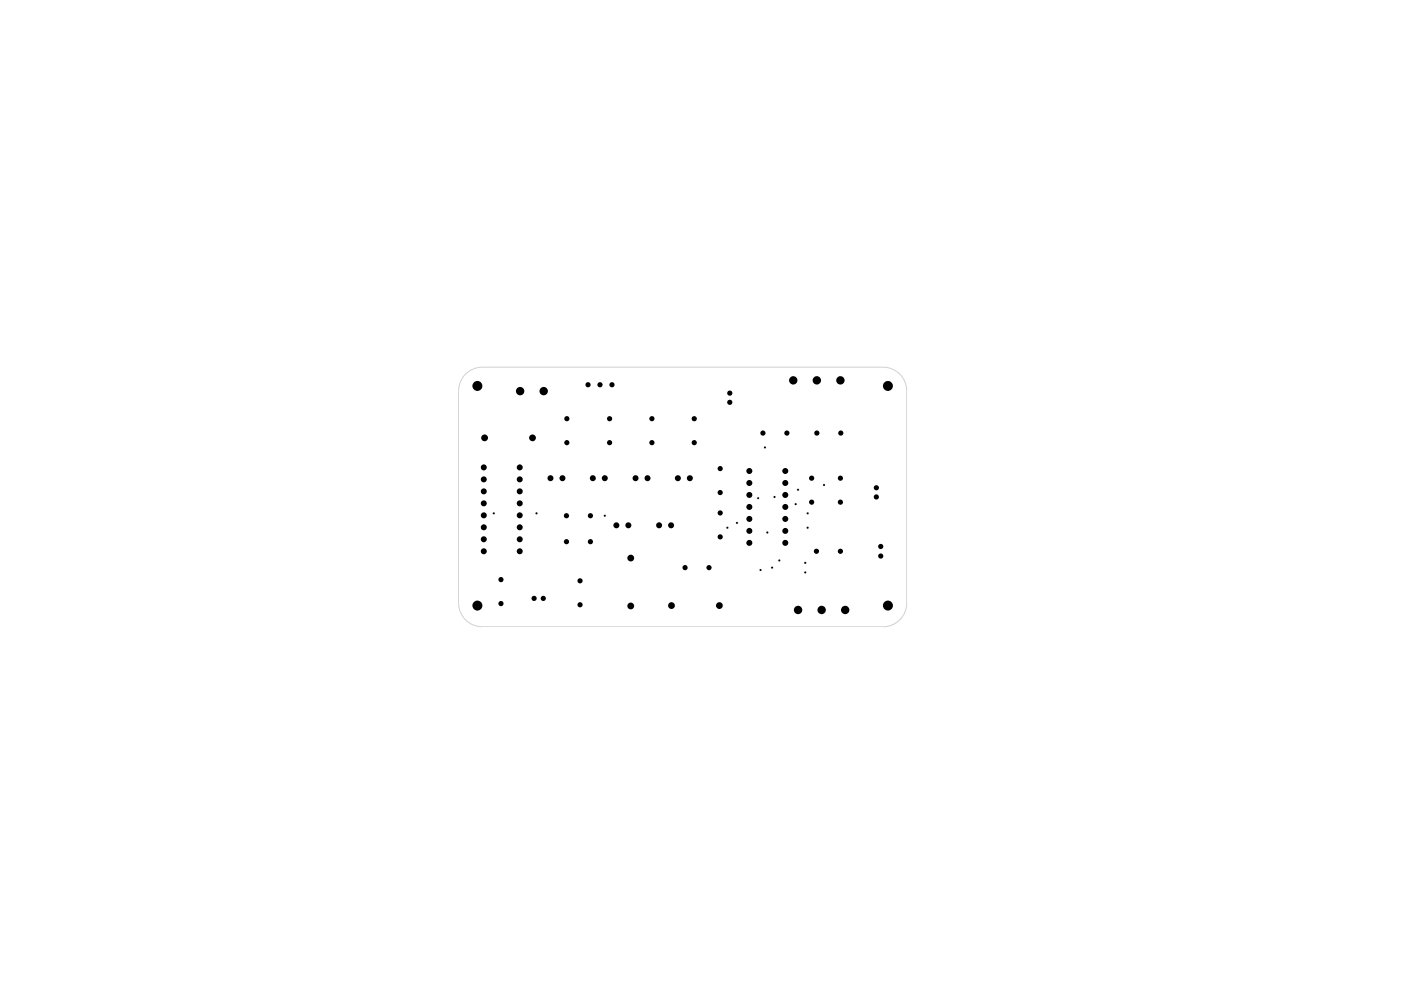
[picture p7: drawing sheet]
<svg xmlns="http://www.w3.org/2000/svg" width="297mm" height="210mm" viewBox="0 0 297 210" stroke-linecap="round" stroke-linejoin="round" font-family="sans-serif">
<path d="M99 79a5 5 0 0 1 3.2-1.1h85a5 5 0 0 1 5 4.9v45.1a5 5 0 0 1-5 5h-85a5 5 0 0 1-5-5v-45.1a5 5 0 0 1 1.8-3.8z" fill="none" stroke="#d0d2cd" stroke-width=".21"/>
<g fill="#000">
<circle cx="101.2" cy="81.8" r="1.06"/>
<circle cx="102.6" cy="99.1" r=".47"/>
<circle cx="102.6" cy="99.1" r=".64"/>
<circle cx="102.7" cy="92.8" r=".72"/>
<circle cx="102.7" cy="92.8" r=".55"/>
<circle cx="110.2" cy="99.1" r=".47"/>
<circle cx="110.2" cy="99.1" r=".64"/>
<circle cx="110.3" cy="82.9" r=".89"/>
<circle cx="110.3" cy="82.9" r=".72"/>
<circle cx="112.9" cy="92.8" r=".72"/>
<circle cx="112.9" cy="92.8" r=".55"/>
<circle cx="115.3" cy="82.9" r=".89"/>
<circle cx="115.3" cy="82.9" r=".72"/>
<circle cx="120.2" cy="93.9" r=".38"/>
<circle cx="120.2" cy="88.8" r=".38"/>
<circle cx="120.2" cy="88.8" r=".55"/>
<circle cx="120.2" cy="93.9" r=".55"/>
<circle cx="124.7" cy="81.6" r=".38"/>
<circle cx="124.7" cy="81.6" r=".55"/>
<circle cx="127.2" cy="81.6" r=".38"/>
<circle cx="127.2" cy="81.6" r=".55"/>
<circle cx="129.2" cy="93.9" r=".38"/>
<circle cx="129.2" cy="88.8" r=".38"/>
<circle cx="129.2" cy="88.8" r=".55"/>
<circle cx="129.2" cy="93.9" r=".55"/>
<circle cx="129.7" cy="81.6" r=".38"/>
<circle cx="129.8" cy="81.6" r=".55"/>
<circle cx="138.2" cy="93.9" r=".38"/>
<circle cx="138.2" cy="88.8" r=".38"/>
<circle cx="138.2" cy="88.8" r=".55"/>
<circle cx="138.2" cy="93.9" r=".55"/>
<circle cx="147.2" cy="93.9" r=".38"/>
<circle cx="147.2" cy="88.8" r=".38"/>
<circle cx="147.2" cy="88.8" r=".55"/>
<circle cx="147.2" cy="93.9" r=".55"/>
<circle cx="152.7" cy="99.4" r=".38"/>
<circle cx="152.7" cy="99.4" r=".55"/>
<circle cx="154.7" cy="85.3" r=".38"/>
<circle cx="154.7" cy="83.4" r=".38"/>
<circle cx="154.7" cy="85.3" r=".55"/>
<circle cx="154.7" cy="83.4" r=".55"/>
<circle cx="158.9" cy="99.9" r=".47"/>
<circle cx="158.9" cy="99.9" r=".64"/>
<circle cx="161.8" cy="91.8" r=".38"/>
<circle cx="161.8" cy="91.8" r=".55"/>
<circle cx="166.5" cy="99.9" r=".47"/>
<circle cx="166.5" cy="99.9" r=".64"/>
<circle cx="166.8" cy="91.8" r=".38"/>
<circle cx="166.8" cy="91.8" r=".55"/>
<circle cx="168.2" cy="80.6" r=".89"/>
<circle cx="168.2" cy="80.6" r=".72"/>
<circle cx="173.2" cy="91.8" r=".38"/>
<circle cx="173.2" cy="80.6" r=".89"/>
<circle cx="173.2" cy="80.6" r=".72"/>
<circle cx="173.2" cy="91.8" r=".55"/>
<circle cx="178.2" cy="80.6" r=".89"/>
<circle cx="178.2" cy="80.6" r=".72"/>
<circle cx="178.3" cy="91.8" r=".38"/>
<circle cx="178.3" cy="91.8" r=".55"/>
<circle cx="188.3" cy="81.8" r="1.06"/>
<circle cx="102.6" cy="104.2" r=".47"/>
<circle cx="102.6" cy="109.3" r=".47"/>
<circle cx="102.6" cy="114.3" r=".47"/>
<circle cx="102.6" cy="101.6" r=".47"/>
<circle cx="102.6" cy="116.9" r=".47"/>
<circle cx="102.6" cy="106.7" r=".47"/>
<circle cx="102.6" cy="111.8" r=".47"/>
<circle cx="102.6" cy="114.3" r=".64"/>
<circle cx="102.6" cy="101.6" r=".64"/>
<circle cx="102.6" cy="106.7" r=".64"/>
<circle cx="102.6" cy="104.2" r=".64"/>
<circle cx="102.6" cy="116.9" r=".64"/>
<circle cx="102.6" cy="111.8" r=".64"/>
<circle cx="102.6" cy="109.3" r=".64"/>
<circle cx="110.2" cy="101.6" r=".47"/>
<circle cx="110.2" cy="116.9" r=".47"/>
<circle cx="110.2" cy="104.2" r=".47"/>
<circle cx="110.2" cy="114.3" r=".47"/>
<circle cx="110.2" cy="109.3" r=".47"/>
<circle cx="110.2" cy="106.7" r=".47"/>
<circle cx="110.2" cy="111.8" r=".47"/>
<circle cx="110.2" cy="101.6" r=".64"/>
<circle cx="110.2" cy="114.3" r=".64"/>
<circle cx="110.2" cy="106.7" r=".64"/>
<circle cx="110.2" cy="111.8" r=".64"/>
<circle cx="110.2" cy="116.9" r=".64"/>
<circle cx="110.2" cy="104.2" r=".64"/>
<circle cx="110.2" cy="109.3" r=".64"/>
<circle cx="116.7" cy="101.4" r=".47"/>
<circle cx="116.7" cy="101.4" r=".64"/>
<circle cx="119.3" cy="101.4" r=".47"/>
<circle cx="119.3" cy="101.4" r=".64"/>
<circle cx="120.1" cy="109.3" r=".38"/>
<circle cx="120.1" cy="114.8" r=".38"/>
<circle cx="120.1" cy="114.9" r=".55"/>
<circle cx="120.1" cy="109.3" r=".55"/>
<circle cx="125.2" cy="114.8" r=".38"/>
<circle cx="125.2" cy="109.3" r=".38"/>
<circle cx="125.2" cy="109.3" r=".55"/>
<circle cx="125.2" cy="114.9" r=".55"/>
<circle cx="125.7" cy="101.4" r=".47"/>
<circle cx="125.7" cy="101.4" r=".64"/>
<circle cx="128.2" cy="101.4" r=".47"/>
<circle cx="128.2" cy="101.4" r=".64"/>
<circle cx="130.7" cy="111.4" r=".47"/>
<circle cx="130.7" cy="111.4" r=".64"/>
<circle cx="133.2" cy="111.4" r=".47"/>
<circle cx="133.2" cy="111.4" r=".64"/>
<circle cx="133.7" cy="118.3" r=".72"/>
<circle cx="133.7" cy="118.3" r=".55"/>
<circle cx="134.7" cy="101.4" r=".47"/>
<circle cx="134.7" cy="101.4" r=".64"/>
<circle cx="137.3" cy="101.4" r=".47"/>
<circle cx="137.3" cy="101.4" r=".64"/>
<circle cx="139.7" cy="111.4" r=".47"/>
<circle cx="139.7" cy="111.4" r=".64"/>
<circle cx="142.3" cy="111.4" r=".47"/>
<circle cx="142.3" cy="111.4" r=".64"/>
<circle cx="143.7" cy="101.4" r=".47"/>
<circle cx="143.7" cy="101.4" r=".64"/>
<circle cx="146.3" cy="101.4" r=".47"/>
<circle cx="146.3" cy="101.4" r=".64"/>
<circle cx="152.7" cy="113.8" r=".38"/>
<circle cx="152.7" cy="104.4" r=".38"/>
<circle cx="152.7" cy="108.8" r=".38"/>
<circle cx="152.7" cy="104.4" r=".55"/>
<circle cx="152.7" cy="108.8" r=".55"/>
<circle cx="152.7" cy="113.8" r=".55"/>
<circle cx="158.9" cy="102.4" r=".47"/>
<circle cx="158.9" cy="110" r=".47"/>
<circle cx="158.9" cy="107.5" r=".47"/>
<circle cx="158.9" cy="115.1" r=".47"/>
<circle cx="158.9" cy="104.9" r=".47"/>
<circle cx="158.9" cy="112.6" r=".47"/>
<circle cx="158.9" cy="107.5" r=".64"/>
<circle cx="158.9" cy="112.6" r=".64"/>
<circle cx="158.9" cy="104.9" r=".64"/>
<circle cx="158.9" cy="110" r=".64"/>
<circle cx="158.9" cy="102.4" r=".64"/>
<circle cx="158.9" cy="115.1" r=".64"/>
<circle cx="166.5" cy="102.4" r=".47"/>
<circle cx="166.5" cy="115.1" r=".47"/>
<circle cx="166.5" cy="107.5" r=".47"/>
<circle cx="166.5" cy="110" r=".47"/>
<circle cx="166.5" cy="112.6" r=".47"/>
<circle cx="166.5" cy="104.9" r=".47"/>
<circle cx="166.5" cy="107.5" r=".64"/>
<circle cx="166.5" cy="112.6" r=".64"/>
<circle cx="166.5" cy="104.9" r=".64"/>
<circle cx="166.5" cy="110" r=".64"/>
<circle cx="166.5" cy="102.4" r=".64"/>
<circle cx="166.5" cy="115.1" r=".64"/>
<circle cx="172.1" cy="106.5" r=".38"/>
<circle cx="172.1" cy="101.4" r=".38"/>
<circle cx="172.1" cy="106.5" r=".55"/>
<circle cx="172.1" cy="101.4" r=".55"/>
<circle cx="173.1" cy="116.9" r=".38"/>
<circle cx="173.1" cy="116.9" r=".55"/>
<circle cx="178.2" cy="106.5" r=".38"/>
<circle cx="178.2" cy="116.9" r=".38"/>
<circle cx="178.2" cy="101.4" r=".38"/>
<circle cx="178.2" cy="101.4" r=".55"/>
<circle cx="178.2" cy="106.5" r=".55"/>
<circle cx="178.2" cy="116.9" r=".55"/>
<circle cx="185.8" cy="103.4" r=".38"/>
<circle cx="185.8" cy="105.4" r=".38"/>
<circle cx="185.8" cy="103.4" r=".55"/>
<circle cx="185.8" cy="105.4" r=".55"/>
<circle cx="186.7" cy="117.9" r=".38"/>
<circle cx="186.7" cy="115.9" r=".38"/>
<circle cx="186.7" cy="117.9" r=".55"/>
<circle cx="186.7" cy="115.9" r=".55"/>
<circle cx="101.2" cy="128.4" r="1.06"/>
<circle cx="106.2" cy="122.9" r=".38"/>
<circle cx="106.2" cy="128" r=".38"/>
<circle cx="106.2" cy="128" r=".55"/>
<circle cx="106.2" cy="122.9" r=".55"/>
<circle cx="113.2" cy="126.9" r=".38"/>
<circle cx="113.2" cy="126.9" r=".55"/>
<circle cx="115.2" cy="126.9" r=".38"/>
<circle cx="115.2" cy="126.9" r=".55"/>
<circle cx="123" cy="123.1" r=".38"/>
<circle cx="123" cy="128.2" r=".38"/>
<circle cx="123" cy="123.1" r=".55"/>
<circle cx="123" cy="128.2" r=".55"/>
<circle cx="133.7" cy="128.5" r=".72"/>
<circle cx="133.7" cy="128.5" r=".55"/>
<circle cx="142.4" cy="128.4" r=".72"/>
<circle cx="142.4" cy="128.4" r=".55"/>
<circle cx="145.2" cy="120.4" r=".38"/>
<circle cx="145.2" cy="120.4" r=".55"/>
<circle cx="150.3" cy="120.4" r=".38"/>
<circle cx="150.3" cy="120.4" r=".55"/>
<circle cx="152.5" cy="128.4" r=".72"/>
<circle cx="152.5" cy="128.4" r=".55"/>
<circle cx="169.2" cy="129.3" r=".89"/>
<circle cx="169.2" cy="129.3" r=".72"/>
<circle cx="174.2" cy="129.3" r=".89"/>
<circle cx="174.2" cy="129.3" r=".72"/>
<circle cx="179.2" cy="129.3" r=".89"/>
<circle cx="179.2" cy="129.3" r=".72"/>
<circle cx="188.3" cy="128.4" r="1.06"/>
</g>
<path d="M170.6 119.1l.3 .2-.1 .2-.3-.2z" fill="#ececec"/>
<path d="M170.6 119.1l.3 .2-.1 .2-.3-.2z" fill="none" stroke="#ececec" stroke-width=".21"/>
<path d="M170.6 121.2l.3 .2-.1 .2-.3-.2z" fill="#ececec"/>
<path d="M170.6 121.2l.3 .2-.1 .2-.3-.2z" fill="none" stroke="#ececec" stroke-width=".21"/>
<path d="M165.1 118.6l.3 .2-.1 .2-.3-.2z" fill="#ececec"/>
<path d="M165.1 118.6l.3 .2-.1 .2-.3-.2z" fill="none" stroke="#ececec" stroke-width=".21"/>
<path d="M163.6 120.2l.3 .2-.1 .1-.3-.1z" fill="#ececec"/>
<path d="M163.6 120.2l.3 .2-.1 .1-.3-.1z" fill="none" stroke="#ececec" stroke-width=".21"/>
<path d="M161.1 120.7l.4 .2-.2 .1-.3-.1z" fill="#ececec"/>
<path d="M161.1 120.7l.4 .2-.2 .1-.3-.1z" fill="none" stroke="#ececec" stroke-width=".21"/>
<path d="M156.2 110.7l.3 .2-.1 .2-.4-.2z" fill="#ececec"/>
<path d="M156.2 110.7l.3 .2-.1 .2-.4-.2z" fill="none" stroke="#ececec" stroke-width=".21"/>
<path d="M162.1 94.7l.3 .2-.1 .2-.3-.2z" fill="#ececec"/>
<path d="M162.1 94.7l.3 .2-.1 .2-.3-.2z" fill="none" stroke="#ececec" stroke-width=".21"/>
<path d="M164.1 105.2l.3 .2-.1 .2-.3-.2z" fill="#ececec"/>
<path d="M164.1 105.2l.3 .2-.1 .2-.3-.2z" fill="none" stroke="#ececec" stroke-width=".21"/>
<path d="M162.6 112.7l.3 .2-.1 .2-.3-.2z" fill="#ececec"/>
<path d="M162.6 112.7l.3 .2-.1 .2-.3-.2z" fill="none" stroke="#ececec" stroke-width=".21"/>
<path d="M160.6 105.4l.4 .2-.2 .2-.3-.2z" fill="#ececec"/>
<path d="M160.6 105.4l.4 .2-.2 .2-.3-.2z" fill="none" stroke="#ececec" stroke-width=".21"/>
<path d="M168.6 106.7l.3 .2-.1 .2-.3-.2z" fill="#ececec"/>
<path d="M168.6 106.7l.3 .2-.1 .2-.3-.2z" fill="none" stroke="#ececec" stroke-width=".21"/>
<path d="M171.1 108.7l.3 .1-.1 .2-.3-.2z" fill="#ececec"/>
<path d="M171.1 108.7l.3 .1-.1 .2-.3-.2z" fill="none" stroke="#ececec" stroke-width=".21"/>
<path d="M174.6 102.6l.3 .2-.1 .2-.3-.2z" fill="#ececec"/>
<path d="M174.6 102.6l.3 .2-.1 .2-.3-.2z" fill="none" stroke="#ececec" stroke-width=".21"/>
<path d="M171.1 111.7l.3 .2-.1 .2-.3-.2z" fill="#ececec"/>
<path d="M171.1 111.7l.3 .2-.1 .2-.3-.2z" fill="none" stroke="#ececec" stroke-width=".21"/>
<path d="M169.1 103.7l.3 .1-.1 .2-.3-.2z" fill="#ececec"/>
<path d="M169.1 103.7l.3 .1-.1 .2-.3-.2z" fill="none" stroke="#ececec" stroke-width=".21"/>
<path d="M154.1 111.7l.3 .2-.1 .2-.3-.2z" fill="#ececec"/>
<path d="M154.1 111.7l.3 .2-.1 .2-.3-.2z" fill="none" stroke="#ececec" stroke-width=".21"/>
<path d="M128.1 109.2l.3 .1-.1 .2-.3-.2z" fill="#ececec"/>
<path d="M128.1 109.2l.3 .1-.1 .2-.3-.2z" fill="none" stroke="#ececec" stroke-width=".21"/>
<path d="M113.6 108.7l.4 .1-.1 .2-.4-.2z" fill="#ececec"/>
<path d="M113.6 108.7l.4 .1-.1 .2-.4-.2z" fill="none" stroke="#ececec" stroke-width=".21"/>
<path d="M104.6 108.7l.3 .1-.1 .2-.3-.2z" fill="#ececec"/>
<path d="M104.6 108.7l.3 .1-.1 .2-.3-.2z" fill="none" stroke="#ececec" stroke-width=".21"/>
<g fill="#000">
<path d="M162.1 94.7l.3 .2-.1 .2-.3-.2zM104.6 108.7l.3 .1-.1 .2-.3-.2zM113.6 108.7l.4 .1-.1 .2-.4-.2zM128.1 109.2l.3 .1-.1 .2-.3-.2zM154.1 111.7l.3 .2-.1 .2-.3-.2zM156.2 110.7l.3 .2-.1 .2-.4-.2zM160.6 105.4l.4 .2-.2 .2-.3-.2zM162.6 112.7l.3 .2-.1 .2-.3-.2zM164.1 105.2l.3 .2-.1 .2-.3-.2zM165.1 118.6l.3 .2-.1 .2-.3-.2zM168.6 106.7l.3 .2-.1 .2-.3-.2zM169.1 103.7l.3 .1-.1 .2-.3-.2z"/>
<path d="M170.6 119.1l.3 .2-.1 .2-.3-.2zM171.1 108.7l.3 .1-.1 .2-.3-.2zM171.1 111.7l.3 .2-.1 .2-.3-.2zM174.6 102.6l.3 .2-.1 .2-.3-.2zM161.1 120.7l.4 .2-.2 .1-.3-.1zM163.6 120.2l.3 .2-.1 .1-.3-.1zM170.6 121.2l.3 .2-.1 .2-.3-.2z"/>
</g>
</svg>
